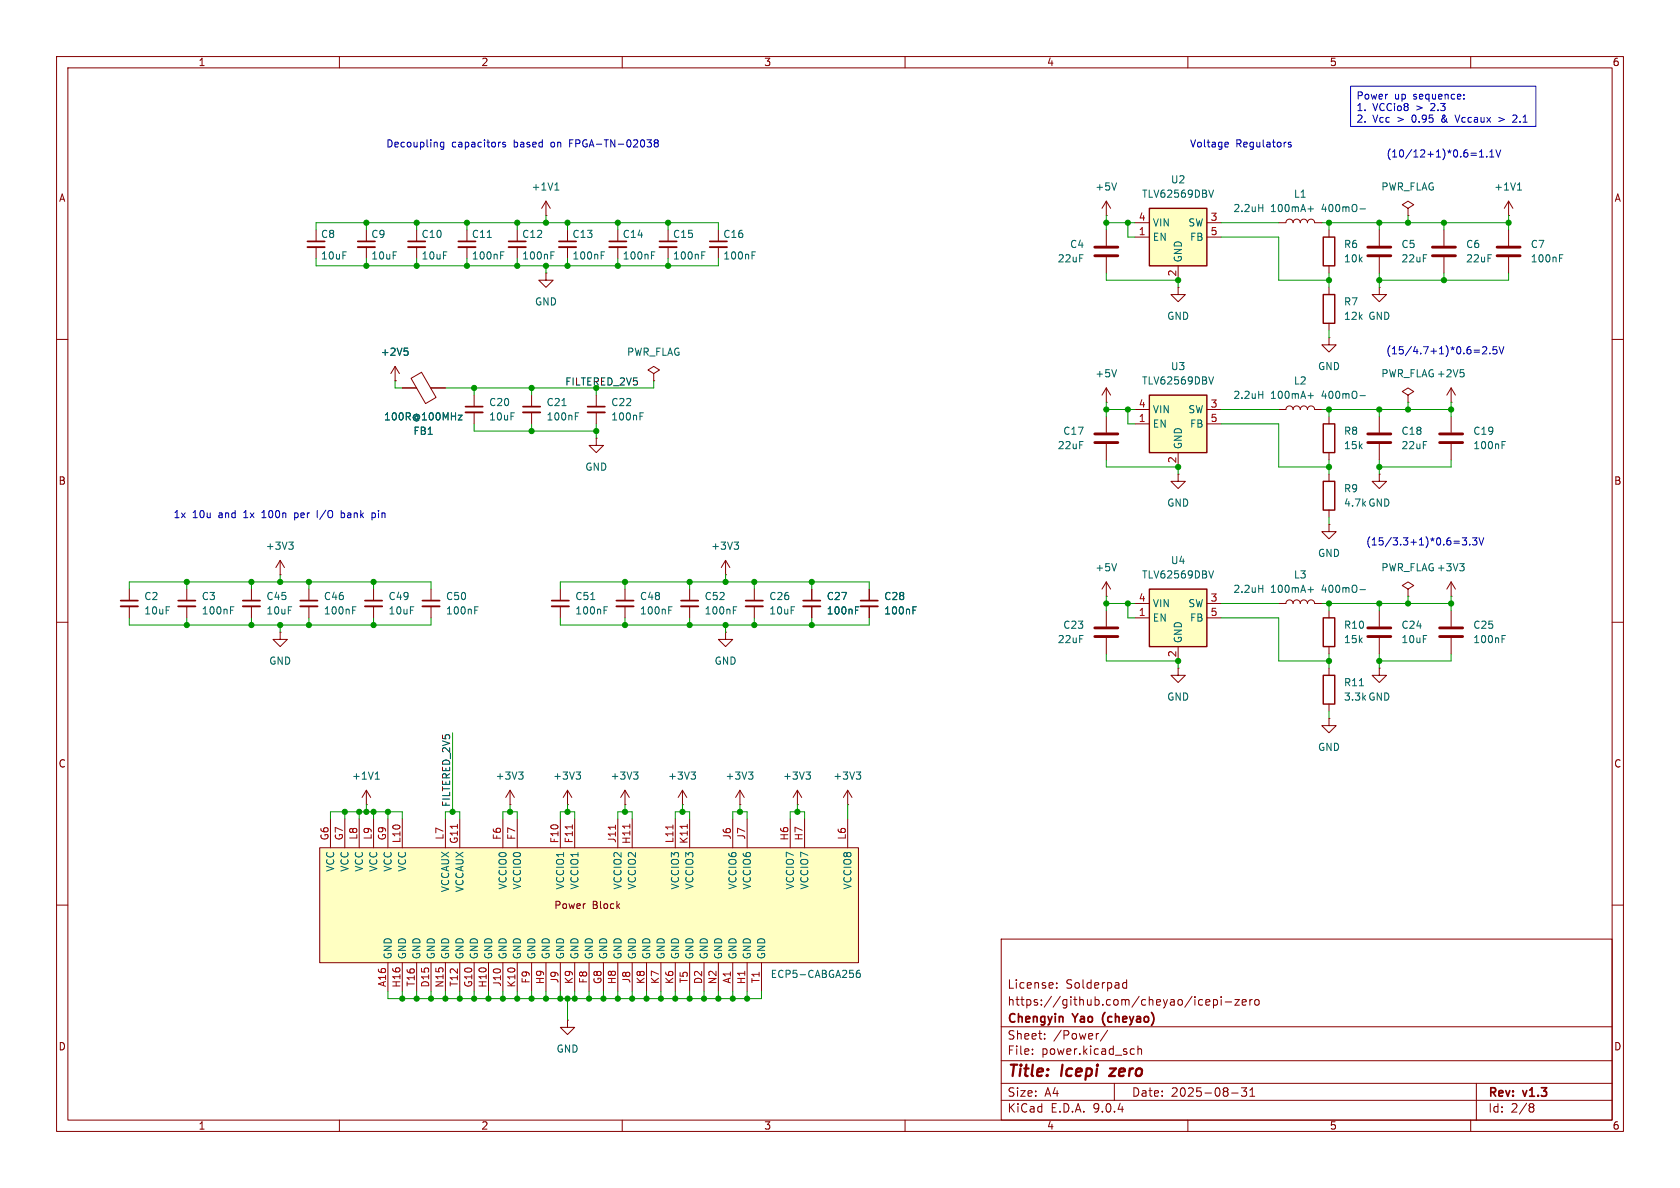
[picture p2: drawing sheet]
<svg xmlns="http://www.w3.org/2000/svg" width="297mm" height="210mm" viewBox="0 0 297 210" stroke-linecap="round" stroke-linejoin="round" font-family="sans-serif">
<defs><g id="words">
<g font-size="2.8" fill="#840000">
<text x="178" y="190.9">Title:</text>
<text x="187.7" y="190.9">Icepi</text>
<text x="197.1" y="190.9">zero</text>
</g>
<g font-size="2.1" fill="#840000">
<text x="178" y="178">https://github.com/cheyao/icepi-zero</text>
<text x="178" y="175">License:</text>
<text x="188.4" y="175">Solderpad</text>
<text x="178" y="184">Sheet:</text>
<text x="178" y="181.2">Chengyin</text>
<text x="186.2" y="184">/Power/</text>
<text x="189.8" y="181.2">Yao</text>
<text x="195.6" y="181.2">(cheyao)</text>
<text x="178" y="186.7">File:</text>
<text x="184.1" y="186.7">power.kicad_sch</text>
<text x="178" y="196.9">KiCad</text>
<text x="178" y="194.1">Size:</text>
<text x="184.7" y="194.1">A4</text>
<text x="185.7" y="196.9">E.D.A.</text>
<text x="193.3" y="196.9">9.0.4</text>
<text x="200" y="194.1">Date:</text>
<text x="207" y="194.1">2025-08-31</text>
<text x="263" y="194.3">Rev:</text>
<text x="263" y="196.9">Id:</text>
<text x="267.1" y="196.9">2/8</text>
<text x="269.4" y="194.3">v1.3</text>
</g>
<g font-size="1.8" fill="#840000">
<text x="35" y="11.9">1</text>
<text x="85" y="11.9">2</text>
<text x="135" y="11.9">3</text>
<text x="185" y="11.9">4</text>
<text x="235" y="11.9">5</text>
<text x="285" y="11.9">6</text>
<text x="10.3" y="35.9">A</text>
<text x="285.3" y="35.9">A</text>
<text x="10.3" y="85.9">B</text>
<text x="285.3" y="85.9">B</text>
<text x="10.3" y="135.9">C</text>
<text x="285.3" y="135.9">C</text>
<text x="97.9" y="160.9">Power</text>
<text x="104.7" y="160.9">Block</text>
<text x="10.3" y="185.9">D</text>
<text x="285.3" y="185.9">D</text>
<text x="35" y="199.9">1</text>
<text x="85" y="199.9">2</text>
<text x="135" y="199.9">3</text>
<text x="185" y="199.9">4</text>
<text x="235" y="199.9">5</text>
<text x="285" y="199.9">6</text>
</g>
<g font-size="1.8" fill="#0000c2">
<text x="239.7" y="17.9">Power</text>
<text x="246.5" y="17.9">up</text>
<text x="250" y="17.9">sequence:</text>
<text x="239.7" y="20">1.</text>
<text x="239.7" y="22">2.</text>
<text x="242.7" y="20">VCCio8</text>
<text x="242.7" y="22">Vcc</text>
<text x="247.1" y="22">&gt;</text>
<text x="249.9" y="22">0.95</text>
<text x="250.5" y="20">&gt;</text>
<text x="253.2" y="20">2.3</text>
<text x="255.3" y="22">&amp;</text>
<text x="258" y="22">Vccaux</text>
<text x="268.5" y="22">2.1</text>
<text x="68.2" y="26.3">Decoupling</text>
<text x="79.8" y="26.3">capacitors</text>
<text x="90.9" y="26.3">based</text>
<text x="97.7" y="26.3">on</text>
<text x="101.1" y="26.3">FPGA-TN-02038</text>
<text x="210.3" y="26.3">Voltage</text>
<text x="218.5" y="26.3">Regulators</text>
<text x="245" y="28">(10/12+1)*0.6=1.1V</text>
<text x="245" y="62.8">(15/4.7+1)*0.6=2.5V</text>
<text x="30.6" y="91.8">1x</text>
<text x="34" y="91.8">10u</text>
<text x="38.7" y="91.8">and</text>
<text x="43.4" y="91.8">1x</text>
<text x="46.8" y="91.8">100n</text>
<text x="52.7" y="91.8">per</text>
<text x="56.9" y="91.8">I/O</text>
<text x="61.3" y="91.8">bank</text>
<text x="67" y="91.8">pin</text>
<text x="241.4" y="96.6">(15/3.3+1)*0.6=3.3V</text>
</g>
<g font-size="1.8" fill="#006464">
<text x="93.9" y="33.9">+1V1</text>
<text x="193.5" y="33.9">+5V</text>
<text x="201.8" y="35.2">TLV62569DBV</text>
<text x="206.9" y="32.6">U2</text>
<text x="228.6" y="35.2">L1</text>
<text x="244.1" y="33.9">PWR_FLAG</text>
<text x="264.1" y="33.9">+1V1</text>
<text x="203.7" y="40.2">VIN</text>
<text x="210" y="40.2">SW</text>
<text x="217.9" y="37.7">2.2uH</text>
<text x="224.6" y="37.7">100mA+</text>
<text x="233.8" y="37.7">400mO-</text>
<text x="56.7" y="42.3">C8</text>
<text x="56.7" y="46.1">10uF</text>
<text x="65.5" y="42.3">C9</text>
<text x="65.5" y="46.1">10uF</text>
<text x="74.4" y="42.3">C10</text>
<text x="74.4" y="46.1">10uF</text>
<text x="83.3" y="46.1">100nF</text>
<text x="83.3" y="42.3">C11</text>
<text x="92.2" y="46.1">100nF</text>
<text x="92.2" y="42.3">C12</text>
<text x="101.1" y="46.1">100nF</text>
<text x="101.1" y="42.3">C13</text>
<text x="110" y="46.1">100nF</text>
<text x="110" y="42.3">C14</text>
<text x="118.9" y="46.1">100nF</text>
<text x="118.9" y="42.3">C15</text>
<text x="127.8" y="46.1">100nF</text>
<text x="127.8" y="42.3">C16</text>
<text x="186.9" y="46.6">22uF</text>
<text x="189.1" y="44">C4</text>
<text x="203.7" y="42.8">EN</text>
<text x="209.1" y="46.5" transform="rotate(-90 209.1 46.5)">GND</text>
<text x="210.3" y="42.8">FB</text>
<text x="237.5" y="44">R6</text>
<text x="237.5" y="46.6">10k</text>
<text x="247.7" y="44">C5</text>
<text x="247.7" y="46.6">22uF</text>
<text x="259.1" y="44">C6</text>
<text x="259.1" y="46.6">22uF</text>
<text x="270.5" y="44">C7</text>
<text x="270.5" y="46.6">100nF</text>
<text x="94.5" y="54.2">GND</text>
<text x="206.2" y="56.7">GND</text>
<text x="237.5" y="54.2">R7</text>
<text x="237.5" y="56.7">12k</text>
<text x="241.8" y="56.7">GND</text>
<text x="67.2" y="63.1">+2V5</text>
<text x="110.8" y="63.1">PWR_FLAG</text>
<text x="206.9" y="65.6">U3</text>
<text x="232.9" y="65.6">GND</text>
<text x="86.4" y="72">C20</text>
<text x="96.5" y="72">C21</text>
<text x="108" y="72">C22</text>
<text x="193.5" y="66.9">+5V</text>
<text x="201.8" y="68.2">TLV62569DBV</text>
<text x="217.9" y="70.7">2.2uH</text>
<text x="224.6" y="70.7">100mA+</text>
<text x="228.6" y="68.2">L2</text>
<text x="233.8" y="70.7">400mO-</text>
<text x="244.1" y="66.9">PWR_FLAG+2V5</text>
<text x="67.8" y="74.5">100R@100MHz</text>
<text x="73" y="77.1">FB1</text>
<text x="86.4" y="74.5">10uF</text>
<text x="96.5" y="74.5">100nF</text>
<text x="108" y="74.5">100nF</text>
<text x="187.9" y="77.1">C17</text>
<text x="203.7" y="73.3">VIN</text>
<text x="203.7" y="75.8">EN</text>
<text x="210" y="73.3">SW</text>
<text x="210.3" y="75.8">FB</text>
<text x="237.5" y="77.1">R8</text>
<text x="247.7" y="77.1">C18</text>
<text x="260.4" y="77.1">C19</text>
<text x="103.4" y="83.4">GND</text>
<text x="186.9" y="79.6">22uF</text>
<text x="209.1" y="79.5" transform="rotate(-90 209.1 79.5)">GND</text>
<text x="237.5" y="79.6">15k</text>
<text x="247.7" y="79.6">22uF</text>
<text x="260.4" y="79.6">100nF</text>
<text x="206.2" y="89.8">GND</text>
<text x="237.5" y="87.2">R9</text>
<text x="237.5" y="89.8">4.7k GND</text>
<text x="46.9" y="97.4">+3V3</text>
<text x="125.6" y="97.4">+3V3</text>
<text x="193.5" y="101.2">+5V</text>
<text x="206.9" y="99.9">U4</text>
<text x="232.9" y="98.7">GND</text>
<text x="244.1" y="101.2">PWR_FLAG+3V3</text>
<text x="25.4" y="106.3">C2</text>
<text x="35.6" y="106.3">C3</text>
<text x="47" y="106.3">C45</text>
<text x="57.2" y="106.3">C46</text>
<text x="68.6" y="106.3">C49</text>
<text x="78.7" y="106.3">C50</text>
<text x="101.6" y="106.3">C51</text>
<text x="113" y="106.3">C48</text>
<text x="124.5" y="106.3">C52</text>
<text x="135.9" y="106.3">C26</text>
<text x="146.1" y="106.3">C27</text>
<text x="156.2" y="106.3">C28</text>
<text x="201.8" y="102.5">TLV62569DBV</text>
<text x="203.7" y="107.5">VIN</text>
<text x="210" y="107.5">SW</text>
<text x="217.9" y="105">2.2uH</text>
<text x="224.6" y="105">100mA+</text>
<text x="228.6" y="102.5">L3</text>
<text x="233.8" y="105">400mO-</text>
<text x="25.4" y="108.8">10uF</text>
<text x="35.6" y="108.8">100nF</text>
<text x="47" y="108.8">10uF</text>
<text x="57.2" y="108.8">100nF</text>
<text x="68.6" y="108.8">10uF</text>
<text x="78.7" y="108.8">100nF</text>
<text x="101.6" y="108.8">100nF</text>
<text x="113" y="108.8">100nF</text>
<text x="124.5" y="108.8">100nF</text>
<text x="135.9" y="108.8">10uF</text>
<text x="146.1" y="108.8">100nF</text>
<text x="156.2" y="108.8">100nF</text>
<text x="186.9" y="113.9">22uF</text>
<text x="187.9" y="111.4">C23</text>
<text x="203.7" y="110.1">EN</text>
<text x="209.1" y="113.8" transform="rotate(-90 209.1 113.8)">GND</text>
<text x="210.3" y="110.1">FB</text>
<text x="237.5" y="113.9">15k</text>
<text x="237.5" y="111.4">R10</text>
<text x="247.7" y="111.4">C24</text>
<text x="247.7" y="113.9">10uF</text>
<text x="260.4" y="113.9">100nF</text>
<text x="260.4" y="111.4">C25</text>
<text x="47.5" y="117.7">GND</text>
<text x="126.2" y="117.7">GND</text>
<text x="206.2" y="124.1">GND</text>
<text x="237.5" y="124.1">3.3k GND</text>
<text x="237.5" y="121.5">R11</text>
<text x="232.9" y="132.9">GND</text>
<text x="62.1" y="138">+1V1</text>
<text x="87.5" y="138">+3V3</text>
<text x="97.7" y="138">+3V3</text>
<text x="107.8" y="138">+3V3</text>
<text x="118" y="138">+3V3</text>
<text x="128.2" y="138">+3V3</text>
<text x="138.3" y="138">+3V3</text>
<text x="147.2" y="138">+3V3</text>
<text x="59.3" y="154.2" transform="rotate(-90 59.3 154.2)">VCC</text>
<text x="61.8" y="154.2" transform="rotate(-90 61.8 154.2)">VCC</text>
<text x="64.4" y="154.2" transform="rotate(-90 64.4 154.2)">VCC</text>
<text x="66.9" y="154.2" transform="rotate(-90 66.9 154.2)">VCC</text>
<text x="69.4" y="154.2" transform="rotate(-90 69.4 154.2)">VCC</text>
<text x="72" y="154.2" transform="rotate(-90 72 154.2)">VCC</text>
<text x="79.6" y="157.8" transform="rotate(-90 79.6 157.8)">VCCAUX</text>
<text x="82.1" y="157.8" transform="rotate(-90 82.1 157.8)">VCCAUX</text>
<text x="89.8" y="157.3" transform="rotate(-90 89.8 157.3)">VCCIO0</text>
<text x="92.3" y="157.3" transform="rotate(-90 92.3 157.3)">VCCIO0</text>
<text x="99.9" y="157.3" transform="rotate(-90 99.9 157.3)">VCCIO1</text>
<text x="102.5" y="157.3" transform="rotate(-90 102.5 157.3)">VCCIO1</text>
<text x="110.1" y="157.3" transform="rotate(-90 110.1 157.3)">VCCIO2</text>
<text x="112.6" y="157.3" transform="rotate(-90 112.6 157.3)">VCCIO2</text>
<text x="120.2" y="157.3" transform="rotate(-90 120.2 157.3)">VCCIO3</text>
<text x="122.8" y="157.3" transform="rotate(-90 122.8 157.3)">VCCIO3</text>
<text x="130.4" y="157.3" transform="rotate(-90 130.4 157.3)">VCCIO6</text>
<text x="132.9" y="157.3" transform="rotate(-90 132.9 157.3)">VCCIO6</text>
<text x="140.6" y="157.3" transform="rotate(-90 140.6 157.3)">VCCIO7</text>
<text x="143.1" y="157.3" transform="rotate(-90 143.1 157.3)">VCCIO7</text>
<text x="150.7" y="157.3" transform="rotate(-90 150.7 157.3)">VCCIO8</text>
<text x="69.4" y="169.7" transform="rotate(-90 69.4 169.7)">GND</text>
<text x="72" y="169.7" transform="rotate(-90 72 169.7)">GND</text>
<text x="74.5" y="169.7" transform="rotate(-90 74.5 169.7)">GND</text>
<text x="77.1" y="169.7" transform="rotate(-90 77.1 169.7)">GND</text>
<text x="79.6" y="169.7" transform="rotate(-90 79.6 169.7)">GND</text>
<text x="82.1" y="169.7" transform="rotate(-90 82.1 169.7)">GND</text>
<text x="84.7" y="169.7" transform="rotate(-90 84.7 169.7)">GND</text>
<text x="87.2" y="169.7" transform="rotate(-90 87.2 169.7)">GND</text>
<text x="89.8" y="169.7" transform="rotate(-90 89.8 169.7)">GND</text>
<text x="92.3" y="169.7" transform="rotate(-90 92.3 169.7)">GND</text>
<text x="94.8" y="169.7" transform="rotate(-90 94.8 169.7)">GND</text>
<text x="97.4" y="169.7" transform="rotate(-90 97.4 169.7)">GND</text>
<text x="99.9" y="169.7" transform="rotate(-90 99.9 169.7)">GND</text>
<text x="102.5" y="169.7" transform="rotate(-90 102.5 169.7)">GND</text>
<text x="105" y="169.7" transform="rotate(-90 105 169.7)">GND</text>
<text x="107.5" y="169.7" transform="rotate(-90 107.5 169.7)">GND</text>
<text x="110.1" y="169.7" transform="rotate(-90 110.1 169.7)">GND</text>
<text x="112.6" y="169.7" transform="rotate(-90 112.6 169.7)">GND</text>
<text x="115.2" y="169.7" transform="rotate(-90 115.2 169.7)">GND</text>
<text x="117.7" y="169.7" transform="rotate(-90 117.7 169.7)">GND</text>
<text x="120.2" y="169.7" transform="rotate(-90 120.2 169.7)">GND</text>
<text x="122.8" y="169.7" transform="rotate(-90 122.8 169.7)">GND</text>
<text x="125.3" y="169.7" transform="rotate(-90 125.3 169.7)">GND</text>
<text x="127.9" y="169.7" transform="rotate(-90 127.9 169.7)">GND</text>
<text x="130.4" y="169.7" transform="rotate(-90 130.4 169.7)">GND</text>
<text x="132.9" y="169.7" transform="rotate(-90 132.9 169.7)">GND</text>
<text x="135.5" y="169.7" transform="rotate(-90 135.5 169.7)">GND</text>
<text x="136.2" y="173.1">ECP5-CABGA256</text>
<text x="98.3" y="186.3">GND</text>
</g>
<g font-size="1.8" fill="#a90000">
<text x="201.2" y="39.1">4</text>
<text x="201.2" y="41.7">1</text>
<text x="213.9" y="39.1">3</text>
<text x="213.9" y="41.7">5</text>
<text x="208" y="49" transform="rotate(-90 208 49)">2</text>
<text x="201.2" y="72.1">4</text>
<text x="201.2" y="74.7">1</text>
<text x="213.9" y="72.1">3</text>
<text x="213.9" y="74.7">5</text>
<text x="208" y="82" transform="rotate(-90 208 82)">2</text>
<text x="201.2" y="106.4">4</text>
<text x="213.9" y="106.4">3</text>
<text x="201.2" y="109">1</text>
<text x="213.9" y="109">5</text>
<text x="208" y="116.3" transform="rotate(-90 208 116.3)">2</text>
<text x="58.2" y="148.7" transform="rotate(-90 58.2 148.7)">G6</text>
<text x="60.7" y="148.7" transform="rotate(-90 60.7 148.7)">G7</text>
<text x="63.2" y="148.5" transform="rotate(-90 63.2 148.5)">L8</text>
<text x="65.8" y="148.5" transform="rotate(-90 65.8 148.5)">L9</text>
<text x="68.3" y="148.7" transform="rotate(-90 68.3 148.7)">G9</text>
<text x="70.9" y="149.1" transform="rotate(-90 70.9 149.1)">L10</text>
<text x="78.5" y="148.5" transform="rotate(-90 78.5 148.5)">L7</text>
<text x="81" y="149.3" transform="rotate(-90 81 149.3)">G11</text>
<text x="88.6" y="148.6" transform="rotate(-90 88.6 148.6)">F6</text>
<text x="91.2" y="148.6" transform="rotate(-90 91.2 148.6)">F7</text>
<text x="98.8" y="149.2" transform="rotate(-90 98.8 149.2)">F10</text>
<text x="101.3" y="149.2" transform="rotate(-90 101.3 149.2)">F11</text>
<text x="109" y="149.1" transform="rotate(-90 109 149.1)">J11</text>
<text x="111.5" y="149.3" transform="rotate(-90 111.5 149.3)">H11</text>
<text x="119.1" y="149.1" transform="rotate(-90 119.1 149.1)">L11</text>
<text x="121.7" y="149.3" transform="rotate(-90 121.7 149.3)">K11</text>
<text x="129.3" y="148.5" transform="rotate(-90 129.3 148.5)">J6</text>
<text x="131.8" y="148.5" transform="rotate(-90 131.8 148.5)">J7</text>
<text x="139.4" y="148.7" transform="rotate(-90 139.4 148.7)">H6</text>
<text x="142" y="148.7" transform="rotate(-90 142 148.7)">H7</text>
<text x="149.6" y="148.5" transform="rotate(-90 149.6 148.5)">L6</text>
<text x="93.7" y="174" transform="rotate(-90 93.7 174)">F9</text>
<text x="98.8" y="173.9" transform="rotate(-90 98.8 173.9)">J9</text>
<text x="103.9" y="174" transform="rotate(-90 103.9 174)">F8</text>
<text x="111.5" y="173.9" transform="rotate(-90 111.5 173.9)">J8</text>
<text x="121.7" y="173.9" transform="rotate(-90 121.7 173.9)">T5</text>
<text x="129.3" y="174" transform="rotate(-90 129.3 174)">A1</text>
<text x="134.4" y="173.9" transform="rotate(-90 134.4 173.9)">T1</text>
<text x="68.3" y="174.6" transform="rotate(-90 68.3 174.6)">A16</text>
<text x="70.9" y="174.7" transform="rotate(-90 70.9 174.7)">H16</text>
<text x="73.4" y="174.5" transform="rotate(-90 73.4 174.5)">T16</text>
<text x="75.9" y="174.7" transform="rotate(-90 75.9 174.7)">D15</text>
<text x="78.5" y="174.7" transform="rotate(-90 78.5 174.7)">N15</text>
<text x="81" y="174.5" transform="rotate(-90 81 174.5)">T12</text>
<text x="83.6" y="174.7" transform="rotate(-90 83.6 174.7)">G10</text>
<text x="86.1" y="174.7" transform="rotate(-90 86.1 174.7)">H10</text>
<text x="88.6" y="174.5" transform="rotate(-90 88.6 174.5)">J10</text>
<text x="91.2" y="174.7" transform="rotate(-90 91.2 174.7)">K10</text>
<text x="96.3" y="174.1" transform="rotate(-90 96.3 174.1)">H9</text>
<text x="101.3" y="174.1" transform="rotate(-90 101.3 174.1)">K9</text>
<text x="106.4" y="174.1" transform="rotate(-90 106.4 174.1)">G8</text>
<text x="109" y="174.1" transform="rotate(-90 109 174.1)">H8</text>
<text x="114" y="174.1" transform="rotate(-90 114 174.1)">K8</text>
<text x="116.6" y="174.1" transform="rotate(-90 116.6 174.1)">K7</text>
<text x="119.1" y="174.1" transform="rotate(-90 119.1 174.1)">K6</text>
<text x="124.2" y="174.1" transform="rotate(-90 124.2 174.1)">D2</text>
<text x="126.7" y="174.1" transform="rotate(-90 126.7 174.1)">N2</text>
<text x="131.8" y="174.1" transform="rotate(-90 131.8 174.1)">H1</text>
</g>
<text font-size="1.8" fill="#009600" x="99.8" y="68.2">FILTERED_2V5</text>
<text font-size="1.8" fill="#0f0f0f" x="79.7" y="142.7" transform="rotate(-90 79.7 142.7)">FILTERED_2V5</text>
</g></defs>
<g fill="none" stroke="#840000" stroke-width=".18">
<path d="M10 10h277v190h-277zM12 12h273v186h-273zM60 10v2M110 10v2M160 10v2M210 10v2M260 10v2M195.6 38.1h.1M195.6 35.6v2.5M195.6 35.6l-.8 1.2M195.6 35.6l.7 1.2M226.1 39.4h1.2a.64 .64 0 0 1 .7-.7 .64 .64 0 0 1 .6 .7 .64 .64 0 0 1 .6-.7 .64 .64 0 0 1 .7 .7 .64 .64 0 0 1 .6-.7 .64 .64 0 0 1 .6 .7 .64 .64 0 0 1 .7-.7 .64 .64 0 0 1 .6 .7h1.3"/>
<path d="M266.7 38.1h.1M266.7 35.6v2.5M266.7 35.6l-.8 1.2M266.7 35.6l.8 1.2M195.6 40.6v2.8M195.6 45.5v2.8M208.3 50.8v1.3h1.2l-1.2 1.2-1.3-1.2h1.3M208.3 50.8h.1M234.9 59.7v1.3h1.3l-1.3 1.2-1.2-1.2h1.2M234.9 59.7h.1M234.9 40.6v1.3M234.9 47v1.3"/>
<path d="M243.8 40.6v2.8M243.8 45.5v2.8M255.3 40.6v2.8M255.3 45.5v2.8M266.7 40.6v2.8M266.7 45.5v2.8M10 60h2M226.1 72.4h1.2a.64 .64 0 0 1 .7-.6 .64 .64 0 0 1 .6 .6 .64 .64 0 0 1 .6-.6 .64 .64 0 0 1 .7 .6 .64 .64 0 0 1 .6-.6 .64 .64 0 0 1 .6 .6 .64 .64 0 0 1 .7-.6 .64 .64 0 0 1 .6 .6h1.3M285 60h2M10 110h2M285 110h2M90.2 139.7l-.8 1.3"/>
<path d="M90.2 139.7l.7 1.3M90.2 139.7v2.5M100.3 139.7l-.7 1.3M100.3 139.7l.8 1.3M100.3 139.7v2.5M110.5 139.7l-.8 1.3M110.5 139.7l.8 1.3M110.5 139.7v2.5M120.6 139.7l-.7 1.3M120.6 139.7l.8 1.3M120.6 139.7v2.5M90.2 142.2h.1"/>
<path d="M100.3 142.2h.1M110.5 142.2h.1M120.6 142.2h.1M10 160h2M177 166h108v32h-108zM186.8 174.6v.1M186.8 173.8v.1M198.5 174.4l.2 .3 .5-.1M199.2 173.2v1.5M199.2 173.8l-.5-.1-.2 .3M212 177.6h.6M212 176.8h.6"/>
<path d="M213.2 177.2l.7-.1-.1-.3-.4-.1-.2 .2v.7h.6M214.5 176.8l.5-.1 .2 .3v.4l-.1 .2h-.6M214.5 176.7v1.5M215.9 176.2v.1M215.9 176.7v1M216.6 177.1h1.1M218.3 176.7h.8l-.8 1h.8M219.6 177.2l.7-.1-.1-.3-.4-.1-.2 .2 .1 .7h.5M221 176.7v1M221.4 176.7l-.3 .1-.1 .2M222 176.8l.3-.1 .3 .3v.4l-.3 .3-.3-.1-.2-.2v-.4zM285 160h2"/>
<path d="M60 198v2M100.3 180.3v1.3h1.3l-1.3 1.3-1.2-1.3h1.2M100.3 180.3h.1M110 198v2M160 198v2M177 194.5h108M177 191.5h108M177 187.5h108M177 181.5h108M182.5 186.3v.1M182.5 185.5v.1M184.7 183.6v.1"/>
<path d="M184.7 182.8v.1M194.2 182.7l-.2 .1M195.8 182.1l-1.3 2M197 191.5v3M200.1 185.4l.4 .1M200.5 186.3l-.4 .1M201.2 185.5l.2-.1 .3 .1 .1 .9M201.2 184.9v1.5M210 198v2M217.7 193.2h1.2M219.5 192.3h.9l-.5 .6 .4 .1v.7l-.2 .1h-.4l-.2-.1M221 193.8h.8"/>
<path d="M221 192.7l.4-.4v1.5M260 198v2M261 191.5v6.5M270.6 195.1l.4 .1 .2 .2-.3 .3M270.6 195.7h.3M270.9 195.7l.2 .2 .1 .4-.2 .2-.4 .1"/>
</g>
<path d="M197.3 188.9l-1.2 1.3h1" fill="none" stroke="#840000" stroke-width=".4"/>
<g fill="none" stroke="#006464" stroke-width=".18">
<path d="M197.4 32.3l-.4 1.3M222.5 36.7h.7M223.2 36.1v1.3M231.2 36.9h1M240.4 36.9h1M268.3 33.6h.7M268.4 32.6l.2-.3v1.3M275.7 45.6h.4M275.7 45h.6M222.5 69.8h.7M223.2 69.2v1.2M231.2 69.9h1"/>
<path d="M240.4 69.9h1M91.7 136.5h.8l-.5 .5M92.2 137l.3 .2v.3l-.3 .2M101.8 136.5h.8l-.4 .5M102.4 137l.2 .2v.3l-.2 .2M112 136.5h.8l-.4 .5M112.5 137l.3 .2v.3l-.3 .2M122.2 136.5h.7l-.4 .5M122.7 137l.2 .2v.3l-.2 .2"/>
</g>
<path d="M193.5 43.7h4.1M193.5 45.2h4.1M241.8 43.7h4.1M241.8 45.2h4.1M253.2 43.7h4.1M253.2 45.2h4.1M264.7 43.7h4M264.7 45.2h4" fill="none" stroke="#840000" stroke-width=".51"/>
<path d="M233.9 41.9h2.1v5.1h-2.1z" fill="none" stroke="#840000" stroke-width=".25"/>
<path d="M203.2 69.9h10.2v10.1h-10.2z" fill="#ffffc2"/>
<path d="M203.2 69.9h10.2v10.1h-10.2z" fill="none" stroke="#840000" stroke-width=".25"/>
<path d="M195.6 71.1h.1M195.6 68.6l-.8 1.3M195.6 68.6l.7 1.3M195.6 68.6v2.5M200.7 72.4h2.5M200.7 74.9h2.5M213.4 72.4h2.5M213.4 74.9h2.5M208.3 80v2.6" fill="none" stroke="#840000" stroke-width=".18"/>
<path d="M197.4 65.3l-.4 1.3M214.5 66.6l-.4 1.3" fill="none" stroke="#006464" stroke-width=".18"/>
<path d="M203.2 36.8h10.2v10.2h-10.2z" fill="#ffffc2"/>
<path d="M203.2 36.8h10.2v10.2h-10.2zM233.9 119.4h2.1v5.1h-2.1z" fill="none" stroke="#840000" stroke-width=".25"/>
<g fill="none" stroke="#840000" stroke-width=".18">
<path d="M200.7 39.4h2.5M213.4 39.4h2.5M55.9 40.6v2.1M55.9 43.7v2M64.8 40.6v2.1M64.8 43.7v2M73.7 40.6v2.1M73.7 43.7v2M82.5 40.6v2.1M82.5 43.7v2M96.5 48.3v1.2h1.3l-1.3 1.3-1.3-1.3h1.3M96.5 48.3h.1"/>
<path d="M118.1 40.6v2.1M118.1 43.7v2M127 40.6v2.1M127 43.7v2M200.7 41.9h2.5M208.3 47v2.5M213.4 41.9h2.5M69.8 67.3h.1M69.8 64.8l-.7 1.2M69.8 64.8l.8 1.2M69.8 64.8v2.5M71.1 68.6h2.6"/>
<path d="M72.7 66.9l1.8-1.1 2.6 4.5-1.9 1zM76.1 68.6h2.6M83.8 69.9v2M83.8 72.9v2M94 69.9v2M94 72.9v2M105.4 77.5v1.2h1.3l-1.3 1.3-1.3-1.3h1.3M105.4 77.5h.1M105.4 69.9v2M105.4 72.9v2M115.6 66l1-.6-1-.6-1 .6 1 .6v1.3M115.6 67.3h.1"/>
<path d="M195.6 73.7v2.8M195.6 78.5v2.8M49.5 99.1l-.7 1.2M49.5 99.1l.8 1.2M49.5 99.1v2.5M128.3 99.1l-.8 1.2M128.3 99.1l.7 1.2M128.3 99.1v2.5M22.9 104.1v2.1M22.9 107.2v2M33 104.1v2.1M33 107.2v2"/>
<path d="M44.4 104.1v2.1M44.4 107.2v2M49.5 111.8v1.2h1.3l-1.3 1.3-1.2-1.3h1.2M49.5 111.8h.1M49.5 101.6h.1M54.6 104.1v2.1M54.6 107.2v2M66 104.1v2.1M66 107.2v2M76.2 104.1v2.1M76.2 107.2v2M128.3 101.6h.1"/>
<path d="M195.6 105.4h.1M195.6 102.9v2.5M195.6 108v2.7M195.6 112.8v2.8M195.6 102.9l-.8 1.2M195.6 102.9l.7 1.2M208.3 118.1v1.3h1.2l-1.2 1.3-1.3-1.3h1.3M208.3 118.1h.1M234.9 118.1v1.3M243.8 118.1v1.3h1.3l-1.3 1.3-1.2-1.3h1.2M243.8 118.1h.1M64.8 139.7l-.8 1.3"/>
<path d="M64.8 139.7l.7 1.3M64.8 139.7v2.5M234.9 127v1.3h1.3l-1.3 1.2-1.2-1.2h1.2M234.9 127h.1M234.9 124.5v1.2M64.8 142.2h.1"/>
</g>
<g fill="none" stroke="#006464" stroke-width=".18">
<path d="M214.5 33.6l-.4 1.3M86.1 42h.8M88.5 45.1h.4M88.5 44.5h.6M124.1 45.1h.4M124.1 44.5h.6M133 45.1h.4M133 44.5h.6M71.5 61.5h.6M71.9 62l.2 .3v.3l-.2 .2M81 73.4h.7l-.7 .8h.7M99.4 71.7h.7"/>
<path d="M101.7 73.6h.4M101.7 73h.6M113.1 73.6h.5M113.1 73h.6M51 95.8h.8l-.4 .5M51.6 96.3l.2 .3v.3l-.2 .2M129.8 95.8h.8l-.5 .5M130.3 96.3l.3 .3v.3l-.3 .2M197.4 99.6l-.4 1.3M40.8 107.9h.4M40.8 107.3h.6M62.3 107.9h.5"/>
<path d="M62.3 107.3h.6M83.9 107.9h.5M83.9 107.3h.6M66.3 137.7h.8M66.5 136.8l.2-.3v1.2M240.3 121.2h.7"/>
</g>
<path d="M193.5 76.7h4.1M193.5 78.2h4.1M193.5 111h4.1M193.5 112.5h4.1" fill="none" stroke="#840000" stroke-width=".51"/>
<g fill="none" stroke="#840000" stroke-width=".3">
<path d="M54.4 42.7h3M63.2 42.7h3.1M72.1 42.7h3.1M81 42.7h3.1M116.6 42.7h3M125.5 42.7h3M82.3 71.9h3M92.5 71.9h3M103.9 71.9h3M21.3 106.2h3.1M31.5 106.2h3M42.9 106.2h3.1"/>
<path d="M53.1 106.2h3M64.5 106.2h3.1M74.7 106.2h3"/>
</g>
<g fill="none" stroke="#840000" stroke-width=".33">
<path d="M54.4 43.7h3M63.2 43.7h3.1M72.1 43.7h3.1M81 43.7h3.1M116.6 43.7h3M125.5 43.7h3M82.3 72.9h3M92.5 72.9h3M103.9 72.9h3M21.3 107.2h3.1M31.5 107.2h3M42.9 107.2h3.1"/>
<path d="M53.1 107.2h3M64.5 107.2h3.1M74.7 107.2h3"/>
</g>
<path d="M56.5 149.9h95.3v20.3h-95.3z" fill="#ffffc2"/>
<g fill="none" stroke="#840000" stroke-width=".18">
<path d="M96.5 38.1h.1M96.5 35.6v2.5M96.5 35.6l-.7 1.2M96.5 35.6l.8 1.2M248.9 36.8l1-.6-1-.6-1 .6 1 .6v1.3M248.9 38.1h.1M91.4 40.6v2.1M91.4 43.7v2M100.3 40.6v2.1M100.3 43.7v2M109.2 40.6v2.1M109.2 43.7v2"/>
<path d="M234.9 50.8v1.3M234.9 57.2v1.2M243.8 50.8v1.3h1.3l-1.3 1.2-1.2-1.2h1.2M243.8 50.8h.1M248.9 69.9l1-.7-1-.6-1 .6 1 .7v1.2M248.9 71.1h.1M256.5 71.1h.1M256.5 68.6l-.7 1.3M256.5 68.6l.8 1.3M256.5 68.6v2.5M256.5 73.7v2.8M256.5 78.5v2.8"/>
<path d="M208.3 83.8v1.3h1.2l-1.2 1.3-1.3-1.3h1.3M208.3 83.8h.1M234.9 92.7v1.3h1.3l-1.3 1.3-1.2-1.3h1.2M234.9 92.7h.1M234.9 83.8v1.3M234.9 90.2v1.2M243.8 83.8v1.3h1.3l-1.3 1.3-1.2-1.3h1.2M243.8 83.8h.1M110.5 104.1v2.1M110.5 107.2v2M121.9 104.1v2.1M121.9 107.2v2"/>
<path d="M133.3 104.1v2.1M133.3 107.2v2M143.5 104.1v2.1M143.5 107.2v2M153.7 104.1v2.1M153.7 107.2v2M226.1 106.7h1.2a.64 .64 0 0 1 .7-.7 .64 .64 0 0 1 .6 .7 .64 .64 0 0 1 .6-.7 .64 .64 0 0 1 .7 .7 .64 .64 0 0 1 .6-.7 .64 .64 0 0 1 .6 .7 .64 .64 0 0 1 .7-.7 .64 .64 0 0 1 .6 .7h1.3M234.9 108v1.2M234.9 114.3v1.3M243.8 108v2.7M243.8 112.8v2.8M248.9 104.1l1-.6-1-.6-1 .6 1 .6v1.3"/>
<path d="M248.9 105.4h.1M256.5 105.4h.1M256.5 102.9v2.5M256.5 108v2.7M256.5 112.8v2.8M256.5 102.9l-.7 1.2M256.5 102.9l.8 1.2M130.8 139.7l-.8 1.3M130.8 139.7l.8 1.3M130.8 139.7v2.5M141 139.7l-.8 1.3M141 139.7l.7 1.3"/>
<path d="M141 139.7v2.5M56.5 149.9h95.3v20.3h-95.3zM58.4 144.8v5.1M61 144.8v5.1M63.5 144.8v5.1M66 144.8v5.1M68.6 144.8v5.1M71.1 144.8v5.1M78.7 144.8v5.1M81.3 144.8v5.1M88.9 144.8v5.1M91.4 144.8v5.1"/>
<path d="M99.1 144.8v5.1M101.6 144.8v5.1M109.2 144.8v5.1M111.8 144.8v5.1M119.4 144.8v5.1M121.9 144.8v5.1M129.5 144.8v5.1M130.8 142.2h.1M132.1 144.8v5.1M139.7 144.8v5.1M141 142.2h.1M142.2 144.8v5.1"/>
<path d="M149.9 144.8v5.1M68.6 170.2v5.1M71.1 170.2v5.1M73.7 170.2v5.1M76.2 170.2v5.1M78.7 170.2v5.1M81.3 170.2v5.1M83.8 170.2v5.1M86.4 170.2v5.1M88.9 170.2v5.1M91.4 170.2v5.1M94 170.2v5.1"/>
<path d="M96.5 170.2v5.1M99.1 170.2v5.1M101.6 170.2v5.1M104.1 170.2v5.1M106.7 170.2v5.1M109.2 170.2v5.1M111.8 170.2v5.1M114.3 170.2v5.1M116.8 170.2v5.1M119.4 170.2v5.1M121.9 170.2v5.1M124.5 170.2v5.1"/>
<path d="M127 170.2v5.1M129.5 170.2v5.1M132.1 170.2v5.1M134.6 170.2v5.1"/>
</g>
<path d="M101.2 145.8v.7M108.8 145.9v.7M111.3 145.7v.7M119 145.8v.8M121.5 145.7v.7" fill="none" stroke="#a90000" stroke-width=".18"/>
<g fill="none" stroke="#006464" stroke-width=".18">
<path d="M98.1 33.6h.7M98.2 32.6l.3-.3v1.3M97.4 45.1h.4M97.4 44.5h.6M106.3 45.1h.4M106.3 44.5h.6M115.2 45.1h.4M115.2 44.5h.6M258.2 65.3h.6M258.6 65.8l.2 .3v.3l-.2 .2M265.5 78.7h.5M265.5 78h.6"/>
<path d="M258.1 99.6h.7l-.4 .5M118.2 107.9h.4M118.2 107.3h.6M129.7 107.9h.4M129.7 107.3h.6M151.2 107.9h.5M151.2 107.3h.6M161.4 107.9h.4M161.4 107.3h.6M222.5 104.1h.7M223.2 103.4v1.3M231.2 104.2h1"/>
<path d="M240.4 104.2h1M258.6 100.1l.2 .3v.3l-.2 .2M265.5 112.9h.5M265.5 112.3h.6M132.3 136.5h.8l-.4 .5M132.9 137l.2 .2v.3l-.2 .2M142.5 136.5h.8l-.5 .5M143 137l.3 .2v.3l-.3 .2M152 171.5l-.4 .1a.86 .86 0 0 0 0 1.2l.4-.1 .1-.5-.2-.2-.4 .1-.1 .1"/>
</g>
<path d="M89.9 42.7h3.1M98.8 42.7h3.1M107.7 42.7h3M109 106.2h3M120.4 106.2h3M131.8 106.2h3.1M142 106.2h3M152.1 106.2h3.1" fill="none" stroke="#840000" stroke-width=".3"/>
<path d="M89.9 43.7h3.1M98.8 43.7h3.1M107.7 43.7h3M109 107.2h3M120.4 107.2h3M131.8 107.2h3.1M142 107.2h3M152.1 107.2h3.1" fill="none" stroke="#840000" stroke-width=".33"/>
<path d="M233.9 52.1h2.1v5.1h-2.1zM233.9 85.1h2.1v5.1h-2.1zM233.9 109.2h2.1v5.1h-2.1z" fill="none" stroke="#840000" stroke-width=".25"/>
<path d="M254.5 76.7h4.1M254.5 78.2h4.1M241.8 111h4.1M241.8 112.5h4.1M254.5 111h4.1M254.5 112.5h4.1" fill="none" stroke="#840000" stroke-width=".51"/>
<path d="M203.2 104.1h10.2v10.2h-10.2z" fill="#ffffc2"/>
<path d="M233.9 74.9h2.1v5.1h-2.1zM203.2 104.1h10.2v10.2h-10.2z" fill="none" stroke="#840000" stroke-width=".25"/>
<g fill="none" stroke="#840000" stroke-width=".18">
<path d="M69.8 67.3h.1M71.1 68.6h2.6M76.2 68.6h2.5M234.9 73.7v1.2M243.8 73.7v2.8M243.8 78.5v2.8M234.9 80v1.3M99.1 104.1v2.1M99.1 107.2v2M128.3 111.8v1.2h1.2l-1.2 1.3-1.3-1.3h1.3M128.3 111.8h.1M143.5 104.1v2.1"/>
<path d="M143.5 107.2v2M153.7 104.1v2.1M153.7 107.2v2M200.7 106.7h2.5M200.7 109.2h2.5M208.3 114.3v2.5M213.4 106.7h2.5M213.4 109.2h2.5M149.9 139.7l-.8 1.3M149.9 139.7l.7 1.3M149.9 139.7v2.5M149.9 142.2h.1"/>
</g>
<g fill="none" stroke="#006464" stroke-width=".18">
<path d="M71.5 61.5h.6M71.9 62l.2 .3v.3l-.2 .2M81 73.4h.7l-.7 .8h.7M104.4 106h.8M106.8 107.9h.4M106.8 107.3h.6M151.2 107.9h.5M151.2 107.3h.6M161.4 107.9h.4M161.4 107.3h.6M214.5 100.9l-.4 1.3M151.4 136.5h.8l-.5 .5"/>
<path d="M151.9 137l.3 .2v.3l-.3 .2"/>
</g>
<path d="M97.5 106.2h3.1" fill="none" stroke="#840000" stroke-width=".3"/>
<path d="M97.5 107.2h3.1" fill="none" stroke="#840000" stroke-width=".33"/>
<path d="M241.8 76.7h4.1M241.8 78.2h4.1" fill="none" stroke="#840000" stroke-width=".51"/>
<g fill="none" stroke="#009600" stroke-width=".18">
<path d="M64.8 39.4v1.2M73.7 39.4v1.2M82.5 39.4v1.2M91.4 39.4v1.2M96.5 38.1v1.3M100.3 39.4v1.2M109.2 39.4v1.2M118.1 39.4v1.2M195.6 39.4h5.1M195.6 38.1v2.5M199.4 39.4v2.5h1.3M215.9 39.4h10.2"/>
<path d="M233.7 39.4h33M234.9 39.4v1.2M243.8 39.4v1.2M248.9 38.1v1.3M255.3 39.4v1.2M266.7 38.1v2.5M55.9 40.6v-1.2h71.1v1.2M55.9 45.7v1.3h71.1v-1.3M64.8 45.7v1.3M73.7 45.7v1.3M82.5 45.7v1.3M91.4 45.7v1.3"/>
<path d="M96.5 47v1.3M100.3 45.7v1.3M109.2 45.7v1.3M118.1 45.7v1.3M195.6 48.3v1.2h12.7v1.3M215.9 41.9h10.2v7.6h8.8M234.9 48.3v2.5M234.9 58.4v1.3M243.8 48.3v2.5M255.3 48.3v1.2M266.7 48.3v1.2h-22.9M69.8 67.3v1.3h1.3"/>
<path d="M83.8 68.6v1.3M83.8 74.9v1.3h21.6M94 68.6v1.3M94 74.9v1.3M105.4 68.6v1.3M105.4 74.9v2.6M115.6 67.3v1.3h-36.9M195.6 72.4h5.1M195.6 71.1v2.6M199.4 72.4v2.5h1.3M215.9 74.9h10.2v7.7h8.8M215.9 72.4h10.2"/>
<path d="M233.7 72.4h22.8M234.9 72.4v1.3M243.8 72.4v1.3M248.9 71.1v1.3M256.5 71.1v2.6M195.6 81.3v1.3h12.7v1.2M234.9 81.3v2.5M234.9 91.4v1.3M243.8 81.3v2.5M256.5 81.3v1.3h-12.7M22.9 109.2v1.3h53.3v-1.3M22.9 104.1v-1.2h53.3v1.2"/>
<path d="M33 102.9v1.2M33 109.2v1.3M44.4 102.9v1.2M44.4 109.2v1.3M49.5 101.6v1.3M49.5 110.5v1.3M54.6 102.9v1.2M54.6 109.2v1.3M66 102.9v1.2M66 109.2v1.3M99.1 109.2v1.3h54.6v-1.3M99.1 104.1v-1.2h54.6v1.2"/>
<path d="M110.5 102.9v1.2M110.5 109.2v1.3M121.9 102.9v1.2M121.9 109.2v1.3M128.3 101.6v1.3M128.3 110.5v1.3M133.3 102.9v1.2M133.3 109.2v1.3M143.5 102.9v1.2M143.5 109.2v1.3M195.6 105.4v2.6M195.6 115.6v1.2h12.7v1.3"/>
<path d="M195.6 106.7h5.1M199.4 106.7v2.5h1.3M215.9 109.2h10.2v7.6h8.8M215.9 106.7h10.2M233.7 106.7h22.8M234.9 106.7v1.3M234.9 115.6v2.5M243.8 106.7v1.3M243.8 115.6v2.5M248.9 105.4v1.3M256.5 115.6v1.2h-12.7M256.5 105.4v2.6"/>
<path d="M80 129.5v14M234.9 125.7v1.3M58.4 144.8v-1.3h12.7v1.3M61 143.5v1.3M63.5 143.5v1.3M64.8 142.2v1.3M66 143.5v1.3M68.6 143.5v1.3M78.7 144.8v-1.3h2.6v1.3M88.9 144.8v-1.3h2.5v1.3M90.2 142.2v1.3M99.1 144.8v-1.3h2.5v1.3"/>
<path d="M100.3 142.2v1.3M109.2 144.8v-1.3h2.6v1.3M110.5 142.2v1.3M119.4 144.8v-1.3h2.5v1.3M120.6 142.2v1.3M129.5 144.8v-1.3h2.6v1.3M130.8 142.2v1.3M139.7 144.8v-1.3h2.5v1.3M141 142.2v1.3M149.9 142.2v2.6M68.6 175.3v1.2h66v-1.2M71.1 175.3v1.2"/>
<path d="M73.7 175.3v1.2M76.2 175.3v1.2M78.7 175.3v1.2M81.3 175.3v1.2M83.8 175.3v1.2M86.4 175.3v1.2M88.9 175.3v1.2M91.4 175.3v1.2M94 175.3v1.2M96.5 175.3v1.2M99.1 175.3v1.2M100.3 176.5v3.8"/>
<path d="M101.6 175.3v1.2M104.1 175.3v1.2M106.7 175.3v1.2M109.2 175.3v1.2M111.8 175.3v1.2M114.3 175.3v1.2M116.8 175.3v1.2M119.4 175.3v1.2M121.9 175.3v1.2M124.5 175.3v1.2M127 175.3v1.2M129.5 175.3v1.2"/>
<path d="M132.1 175.3v1.2"/>
</g>
<g fill="none" stroke="#0000c2" stroke-width=".18">
<path d="M238.8 15.2h32.7v7.2h-32.7zM258.8 17.4v.1M258.8 16.7v.1M78.5 25.1v1.1l-.3 .2-.3-.1M78.5 25.2l-.4-.1-.2 .3 .1 .5h.5M88.4 25.1h.1M89.3 25.2l-.3-.1-.1 .2v.2l.4 .1v.3h-.4M114.4 24.7h.8l-.5 .5M114.9 25.2l.3 .2v.3l-.3 .3M115.9 25.3l-.3 .2 .1 .4 .2 .1 .4-.1 .1-.2v-.2l-.3-.2M115.9 25.3l-.3-.3 .3-.3h.2l.3 .3-.3 .3M115.9 25.3h.2"/>
<path d="M216.7 25.1l.4 .1 .1 .2-.6 .2M217.1 25.9l-.4 .1M228.2 25.2l-.3-.1-.2 .2 .1 .2 .4 .1v.3h-.5M257.2 20.3l.5 1.3M261.6 27.8h.7M261.6 26.9l.3-.4v1.3M262.8 27.6v.2M263.4 27.8h.7M263.4 26.9l.3-.4v1.3M264.5 26.5l.4 1.3 .4-1.3M265 20.8l.9 .3-.9 .4M268.1 20.4l-.5-.1-.1 .2"/>
<path d="M268.1 20.9l-.7 .7h.8M260.6 61.9h1M260.6 62.3h1M262.1 61.4l.5-.1 .2 .4-.7 .9h.7M263.4 62.4v.2M264.6 61.3h-.6l-.1 .6 .2-.1h.4l.2 .2-.1 .4-.2 .2-.5-.2M265 61.3l.4 1.3 .5-1.3M46.3 91.5h.7M46.4 90.5l-.1 .1M52.1 90.7v1.2M52.1 91.5h.1M52.2 90.7h-.1"/>
<path d="M56.1 90.2v1.3M60.3 90.2v1.3M60.3 90.7h.4l.2 .1M60.9 91.4l-.2 .1h-.4M65.8 90.7h.3l.3 .2-.1 .6h-.5M257 95.7h1M257 96h1M258.5 95.1h.8l-.4 .5 .3 .1v.5l-.2 .1-.5-.1M259.8 96.2v.1M260.3 95.1h.8l-.4 .5 .3 .1v.5l-.1 .1-.6-.1M261.5 95.1l.4 1.2 .4-1.2"/>
</g>
<g fill="#009600" stroke="#009600" stroke-width=".18">
<circle cx="234.9" cy="72.4" r=".46"/>
<circle cx="243.8" cy="72.4" r=".46"/>
<circle cx="248.9" cy="72.4" r=".46"/>
<circle cx="256.5" cy="72.4" r=".46"/>
<circle cx="234.9" cy="82.6" r=".46"/>
<circle cx="243.8" cy="82.6" r=".46"/>
<circle cx="256.5" cy="106.7" r=".46"/>
<circle cx="248.9" cy="106.7" r=".46"/>
<circle cx="243.8" cy="106.7" r=".46"/>
<circle cx="243.8" cy="116.8" r=".46"/>
<circle cx="234.9" cy="106.7" r=".46"/>
<circle cx="234.9" cy="116.8" r=".46"/>
<circle cx="208.3" cy="116.8" r=".46"/>
<circle cx="199.4" cy="106.7" r=".46"/>
<circle cx="195.6" cy="106.7" r=".46"/>
<circle cx="199.4" cy="39.4" r=".46"/>
<circle cx="208.3" cy="49.5" r=".46"/>
<circle cx="199.4" cy="72.4" r=".46"/>
<circle cx="208.3" cy="82.6" r=".46"/>
<circle cx="195.6" cy="72.4" r=".46"/>
<circle cx="195.6" cy="39.4" r=".46"/>
<circle cx="234.9" cy="49.5" r=".46"/>
<circle cx="255.3" cy="49.5" r=".46"/>
<circle cx="243.8" cy="49.5" r=".46"/>
<circle cx="243.8" cy="39.4" r=".46"/>
<circle cx="234.9" cy="39.4" r=".46"/>
<circle cx="248.9" cy="39.4" r=".46"/>
<circle cx="255.3" cy="39.4" r=".46"/>
<circle cx="266.7" cy="39.4" r=".46"/>
<circle cx="91.4" cy="39.4" r=".46"/>
<circle cx="96.5" cy="39.4" r=".46"/>
<circle cx="109.2" cy="47" r=".46"/>
<circle cx="100.3" cy="47" r=".46"/>
<circle cx="100.3" cy="39.4" r=".46"/>
<circle cx="109.2" cy="39.4" r=".46"/>
<circle cx="91.4" cy="47" r=".46"/>
<circle cx="118.1" cy="47" r=".46"/>
<circle cx="118.1" cy="39.4" r=".46"/>
<circle cx="96.5" cy="47" r=".46"/>
<circle cx="54.6" cy="102.9" r=".46"/>
<circle cx="49.5" cy="102.9" r=".46"/>
<circle cx="54.6" cy="110.5" r=".46"/>
<circle cx="49.5" cy="110.5" r=".46"/>
<circle cx="33" cy="102.9" r=".46"/>
<circle cx="33" cy="110.5" r=".46"/>
<circle cx="44.4" cy="102.9" r=".46"/>
<circle cx="44.4" cy="110.5" r=".46"/>
<circle cx="66" cy="102.9" r=".46"/>
<circle cx="82.5" cy="47" r=".46"/>
<circle cx="82.5" cy="39.4" r=".46"/>
<circle cx="73.7" cy="39.4" r=".46"/>
<circle cx="64.8" cy="39.4" r=".46"/>
<circle cx="64.8" cy="47" r=".46"/>
<circle cx="73.7" cy="47" r=".46"/>
<circle cx="94" cy="68.6" r=".46"/>
<circle cx="94" cy="76.2" r=".46"/>
<circle cx="105.4" cy="76.2" r=".46"/>
<circle cx="83.8" cy="68.6" r=".46"/>
<circle cx="129.5" cy="176.5" r=".46"/>
<circle cx="124.5" cy="176.5" r=".46"/>
<circle cx="127" cy="176.5" r=".46"/>
<circle cx="132.1" cy="176.5" r=".46"/>
<circle cx="120.6" cy="143.5" r=".46"/>
<circle cx="130.8" cy="143.5" r=".46"/>
<circle cx="110.5" cy="143.5" r=".46"/>
<circle cx="64.8" cy="143.5" r=".46"/>
<circle cx="63.5" cy="143.5" r=".46"/>
<circle cx="71.1" cy="176.5" r=".46"/>
<circle cx="73.7" cy="176.5" r=".46"/>
<circle cx="61" cy="143.5" r=".46"/>
<circle cx="90.2" cy="143.5" r=".46"/>
<circle cx="104.1" cy="176.5" r=".46"/>
<circle cx="106.7" cy="176.5" r=".46"/>
<circle cx="100.3" cy="176.5" r=".46"/>
<circle cx="101.6" cy="176.5" r=".46"/>
<circle cx="116.8" cy="176.5" r=".46"/>
<circle cx="114.3" cy="176.5" r=".46"/>
<circle cx="111.8" cy="176.5" r=".46"/>
<circle cx="119.4" cy="176.5" r=".46"/>
<circle cx="121.9" cy="176.5" r=".46"/>
<circle cx="109.2" cy="176.5" r=".46"/>
<circle cx="100.3" cy="143.5" r=".46"/>
<circle cx="94" cy="176.5" r=".46"/>
<circle cx="99.1" cy="176.5" r=".46"/>
<circle cx="96.5" cy="176.5" r=".46"/>
<circle cx="81.3" cy="176.5" r=".46"/>
<circle cx="76.2" cy="176.5" r=".46"/>
<circle cx="78.7" cy="176.5" r=".46"/>
<circle cx="86.4" cy="176.5" r=".46"/>
<circle cx="83.8" cy="176.5" r=".46"/>
<circle cx="88.9" cy="176.5" r=".46"/>
<circle cx="91.4" cy="176.5" r=".46"/>
<circle cx="66" cy="143.5" r=".46"/>
<circle cx="68.6" cy="143.5" r=".46"/>
<circle cx="80" cy="143.5" r=".46"/>
<circle cx="66" cy="110.5" r=".46"/>
<circle cx="141" cy="143.5" r=".46"/>
<circle cx="143.5" cy="110.5" r=".46"/>
<circle cx="143.5" cy="102.9" r=".46"/>
<circle cx="128.3" cy="102.9" r=".46"/>
<circle cx="121.9" cy="110.5" r=".46"/>
<circle cx="121.9" cy="102.9" r=".46"/>
<circle cx="110.5" cy="102.9" r=".46"/>
<circle cx="110.5" cy="110.5" r=".46"/>
<circle cx="133.3" cy="102.9" r=".46"/>
<circle cx="128.3" cy="110.5" r=".46"/>
<circle cx="133.3" cy="110.5" r=".46"/>
</g>
<use href="#words"/>
</svg>
